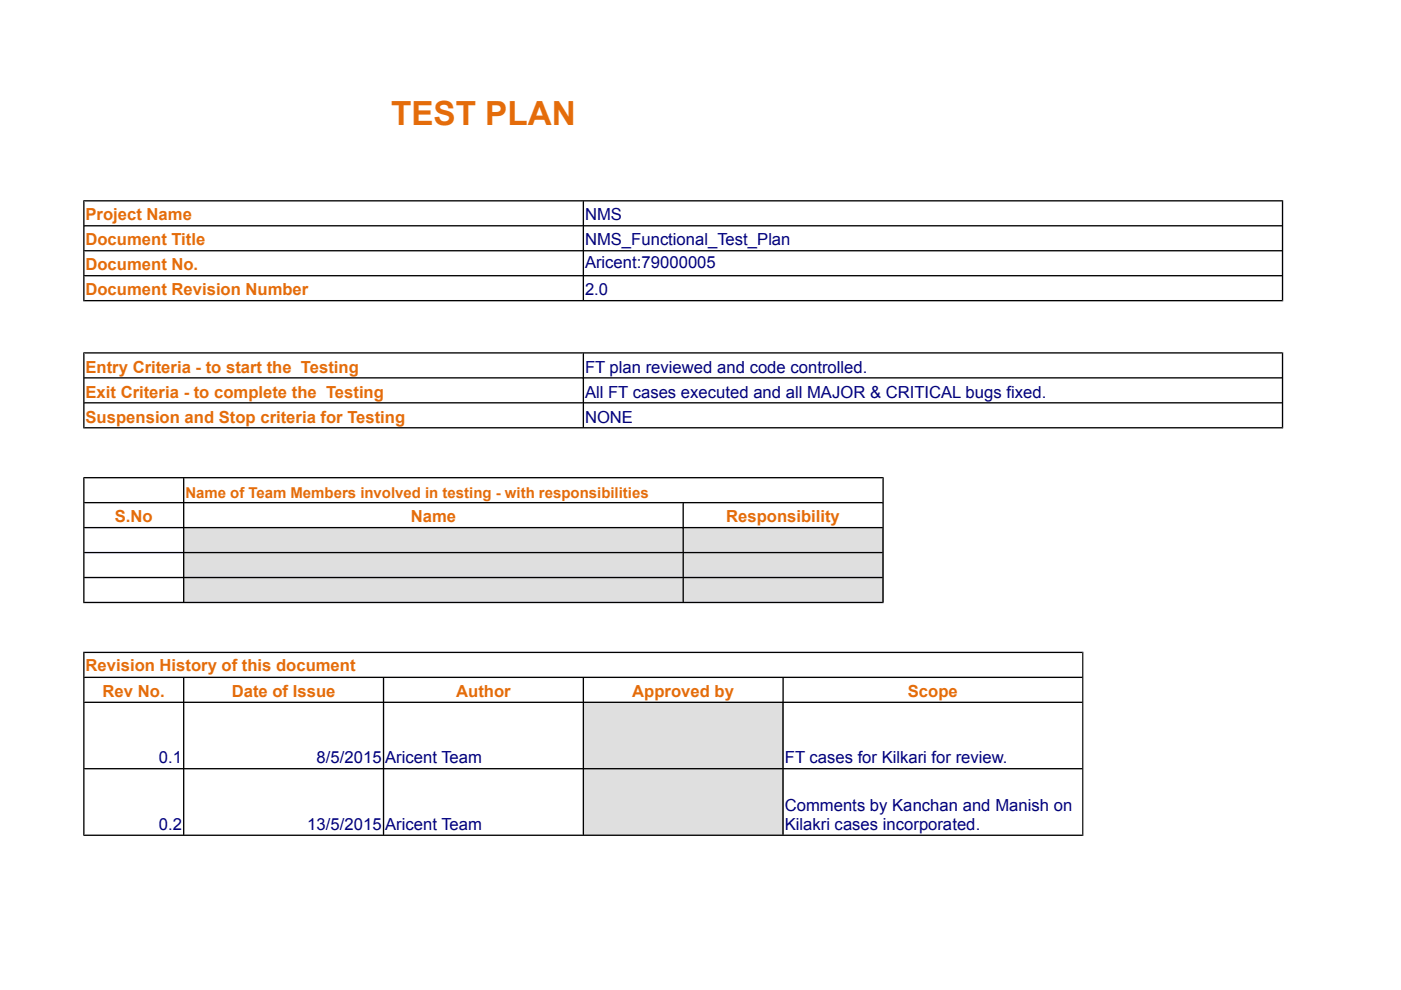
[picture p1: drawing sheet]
<svg xmlns="http://www.w3.org/2000/svg" width="297mm" height="210mm" viewBox="0 0 297 210" stroke-linecap="round" stroke-linejoin="round" font-family="sans-serif">
<defs><g id="words">
<text font-size="7.1" fill="#e46c0a" x="82.9" y="26.4">TEST PLAN</text>
<g font-size="3.5" fill="#e46c0a">
<text x="18.1" y="46.7">Project Name</text>
<text x="18.1" y="52">Document Title</text>
<text x="18.1" y="57.3">Document No.</text>
<text x="18.1" y="62.6">Document Revision Number</text>
<text x="18.1" y="79">Entry Criteria - to start the Testing</text>
<text x="18.1" y="84.3">Exit Criteria - to complete the Testing</text>
<text x="18.1" y="89.6">Suspension and Stop criteria for Testing</text>
<text x="24.3" y="110.7">S.No</text>
<text x="87.1" y="110.7">Name</text>
<text x="154" y="110.7">Responsibility</text>
<text x="18.1" y="142.2">Revision History of this document</text>
<text x="21.8" y="147.8">Rev No.</text>
<text x="49.1" y="147.8">Date of Issue</text>
<text x="96.7" y="147.8">Author</text>
<text x="134.1" y="147.8">Approved by</text>
<text x="192.5" y="147.8">Scope</text>
</g>
<g font-size="3.5" fill="#000080">
<text x="124" y="46.7">NMS</text>
<text x="124" y="52">NMS_Functional_Test_Plan</text>
<text x="124" y="56.7">Aricent:79000005</text>
<text x="124" y="62.6">2.0</text>
<text x="124" y="79">FT plan reviewed and code controlled.</text>
<text x="124" y="84.3">All FT cases executed and all MAJOR &amp; CRITICAL bugs fixed.</text>
<text x="124" y="89.6">NONE</text>
<text x="33.7" y="161.9">0.1</text>
<text x="67.1" y="161.9">8/5/2015</text>
<text x="81.7" y="161.9">Aricent Team</text>
<text x="166.4" y="161.9">FT cases for Kilkari for review.</text>
<text x="166.4" y="172">Comments by Kanchan and Manish on</text>
<text x="33.7" y="176">0.2</text>
<text x="65.2" y="176">13/5/2015</text>
<text x="81.7" y="176">Aricent Team</text>
<text x="166.4" y="176">Kilakri cases incorporated.</text>
</g>
<text font-size="3.2" fill="#e46c0a" x="39.3" y="105.5">Name of Team Members involved in testing - with responsibilities</text>
</g></defs>
<g fill="#dfdfdf">
<path d="M38.9 111.8h148.3v15.9h-148.3z" fill-rule="evenodd"/>
<path d="M123.6 148.9h42.4v28.2h-42.4z" fill-rule="evenodd"/>
</g>
<g fill="#000">
<path d="M17.6 42.4h254.5l-.3 .3h-253.9z" fill-rule="evenodd"/>
<path d="M17.9 47.7h253.9l.1 .2-.1 .1h-253.9l-.1-.1z" fill-rule="evenodd"/>
<path d="M17.9 53h253.9l.1 .2-.1 .1h-253.9l-.1-.1z" fill-rule="evenodd"/>
<path d="M17.9 58.3h253.9l.1 .2-.1 .1h-253.9l-.1-.1z" fill-rule="evenodd"/>
<path d="M17.6 74.7h254.5l-.3 .3h-253.9z" fill-rule="evenodd"/>
<path d="M17.6 42.4l.3 .3v20.9l-.3 .3z" fill-rule="evenodd"/>
<path d="M17.9 63.6h253.9l.3 .3h-254.5z" fill-rule="evenodd"/>
<path d="M17.8 80.1l.1-.1h253.9l.1 .1-.1 .2h-253.9z" fill-rule="evenodd"/>
<path d="M123.5 42.7l.2-.1 .1 .1v20.9l-.1 .1-.2-.1z" fill-rule="evenodd"/>
<path d="M271.9 42.6l.2-.2v21.5l-.3-.3v-20.9z" fill-rule="evenodd"/>
<path d="M17.6 74.7l.3 .3v15.6l-.3 .2z" fill-rule="evenodd"/>
<path d="M17.8 85.4l.1-.1h253.9l.1 .1-.1 .1h-253.9z" fill-rule="evenodd"/>
<path d="M17.6 90.8l.3-.2h253.9l.3 .2z" fill-rule="evenodd"/>
<path d="M123.5 75l.2-.2 .1 .2v15.6l-.1 .1-.2-.1z" fill-rule="evenodd"/>
<path d="M271.9 74.8l.2-.1v16.1l-.3-.2v-15.6z" fill-rule="evenodd"/>
<path d="M17.6 101.1h169.8l-.3 .3h-169.2z" fill-rule="evenodd"/>
<path d="M17.8 106.6l.1-.2h169.2l.1 .2-.1 .1h-169.2z" fill-rule="evenodd"/>
<path d="M17.8 111.9l.1-.2h169.2l.1 .2-.1 .1h-169.2z" fill-rule="evenodd"/>
<path d="M17.8 117.2l.1-.2h169.2l.1 .2-.1 .1h-169.2z" fill-rule="evenodd"/>
<path d="M17.6 138.2h212.1l-.3 .3h-211.5z" fill-rule="evenodd"/>
<path d="M17.6 101.1l.3 .3v26.2l-.3 .3z" fill-rule="evenodd"/>
<path d="M17.9 122.3h169.2l.1 .1-.1 .2h-169.2l-.1-.2z" fill-rule="evenodd"/>
<path d="M17.9 127.6h169.2l.3 .3h-169.8z" fill-rule="evenodd"/>
<path d="M38.8 101.4l.1-.1 .2 .1v26.2l-.2 .1-.1-.1z" fill-rule="evenodd"/>
<path d="M144.7 106.7l.2-.1 .1 .1v20.9l-.1 .1-.2-.1z" fill-rule="evenodd"/>
<path d="M187.1 101.4l.3-.3v26.8l-.3-.3z" fill-rule="evenodd"/>
<path d="M17.9 143.5h211.5l.2 .1-.2 .2h-211.5l-.1-.2z" fill-rule="evenodd"/>
<path d="M17.9 148.8h211.5l.2 .1-.2 .1h-211.5l-.1-.1z" fill-rule="evenodd"/>
<path d="M17.6 138.2l.3 .3v38.5l-.3 .2z" fill-rule="evenodd"/>
<path d="M17.8 163l.1-.2h211.5l.2 .2-.2 .1h-211.5z" fill-rule="evenodd"/>
<path d="M17.9 177h211.5l.3 .2h-212.1z" fill-rule="evenodd"/>
<path d="M38.8 143.8l.1-.2 .2 .2v33.2l-.2 .1-.1-.1z" fill-rule="evenodd"/>
<path d="M81.3 143.6l.2 .2v33.2l-.2 .1-.1-.1v-33.2z" fill-rule="evenodd"/>
<path d="M123.5 143.8l.2-.2 .1 .2v33.2l-.1 .1-.2-.1z" fill-rule="evenodd"/>
<path d="M166 143.6l.2 .2v33.2l-.2 .1-.1-.1v-33.2z" fill-rule="evenodd"/>
<path d="M229.7 138.2v39l-.3-.2v-38.5z" fill-rule="evenodd"/>
</g>
<use href="#words"/>
</svg>
